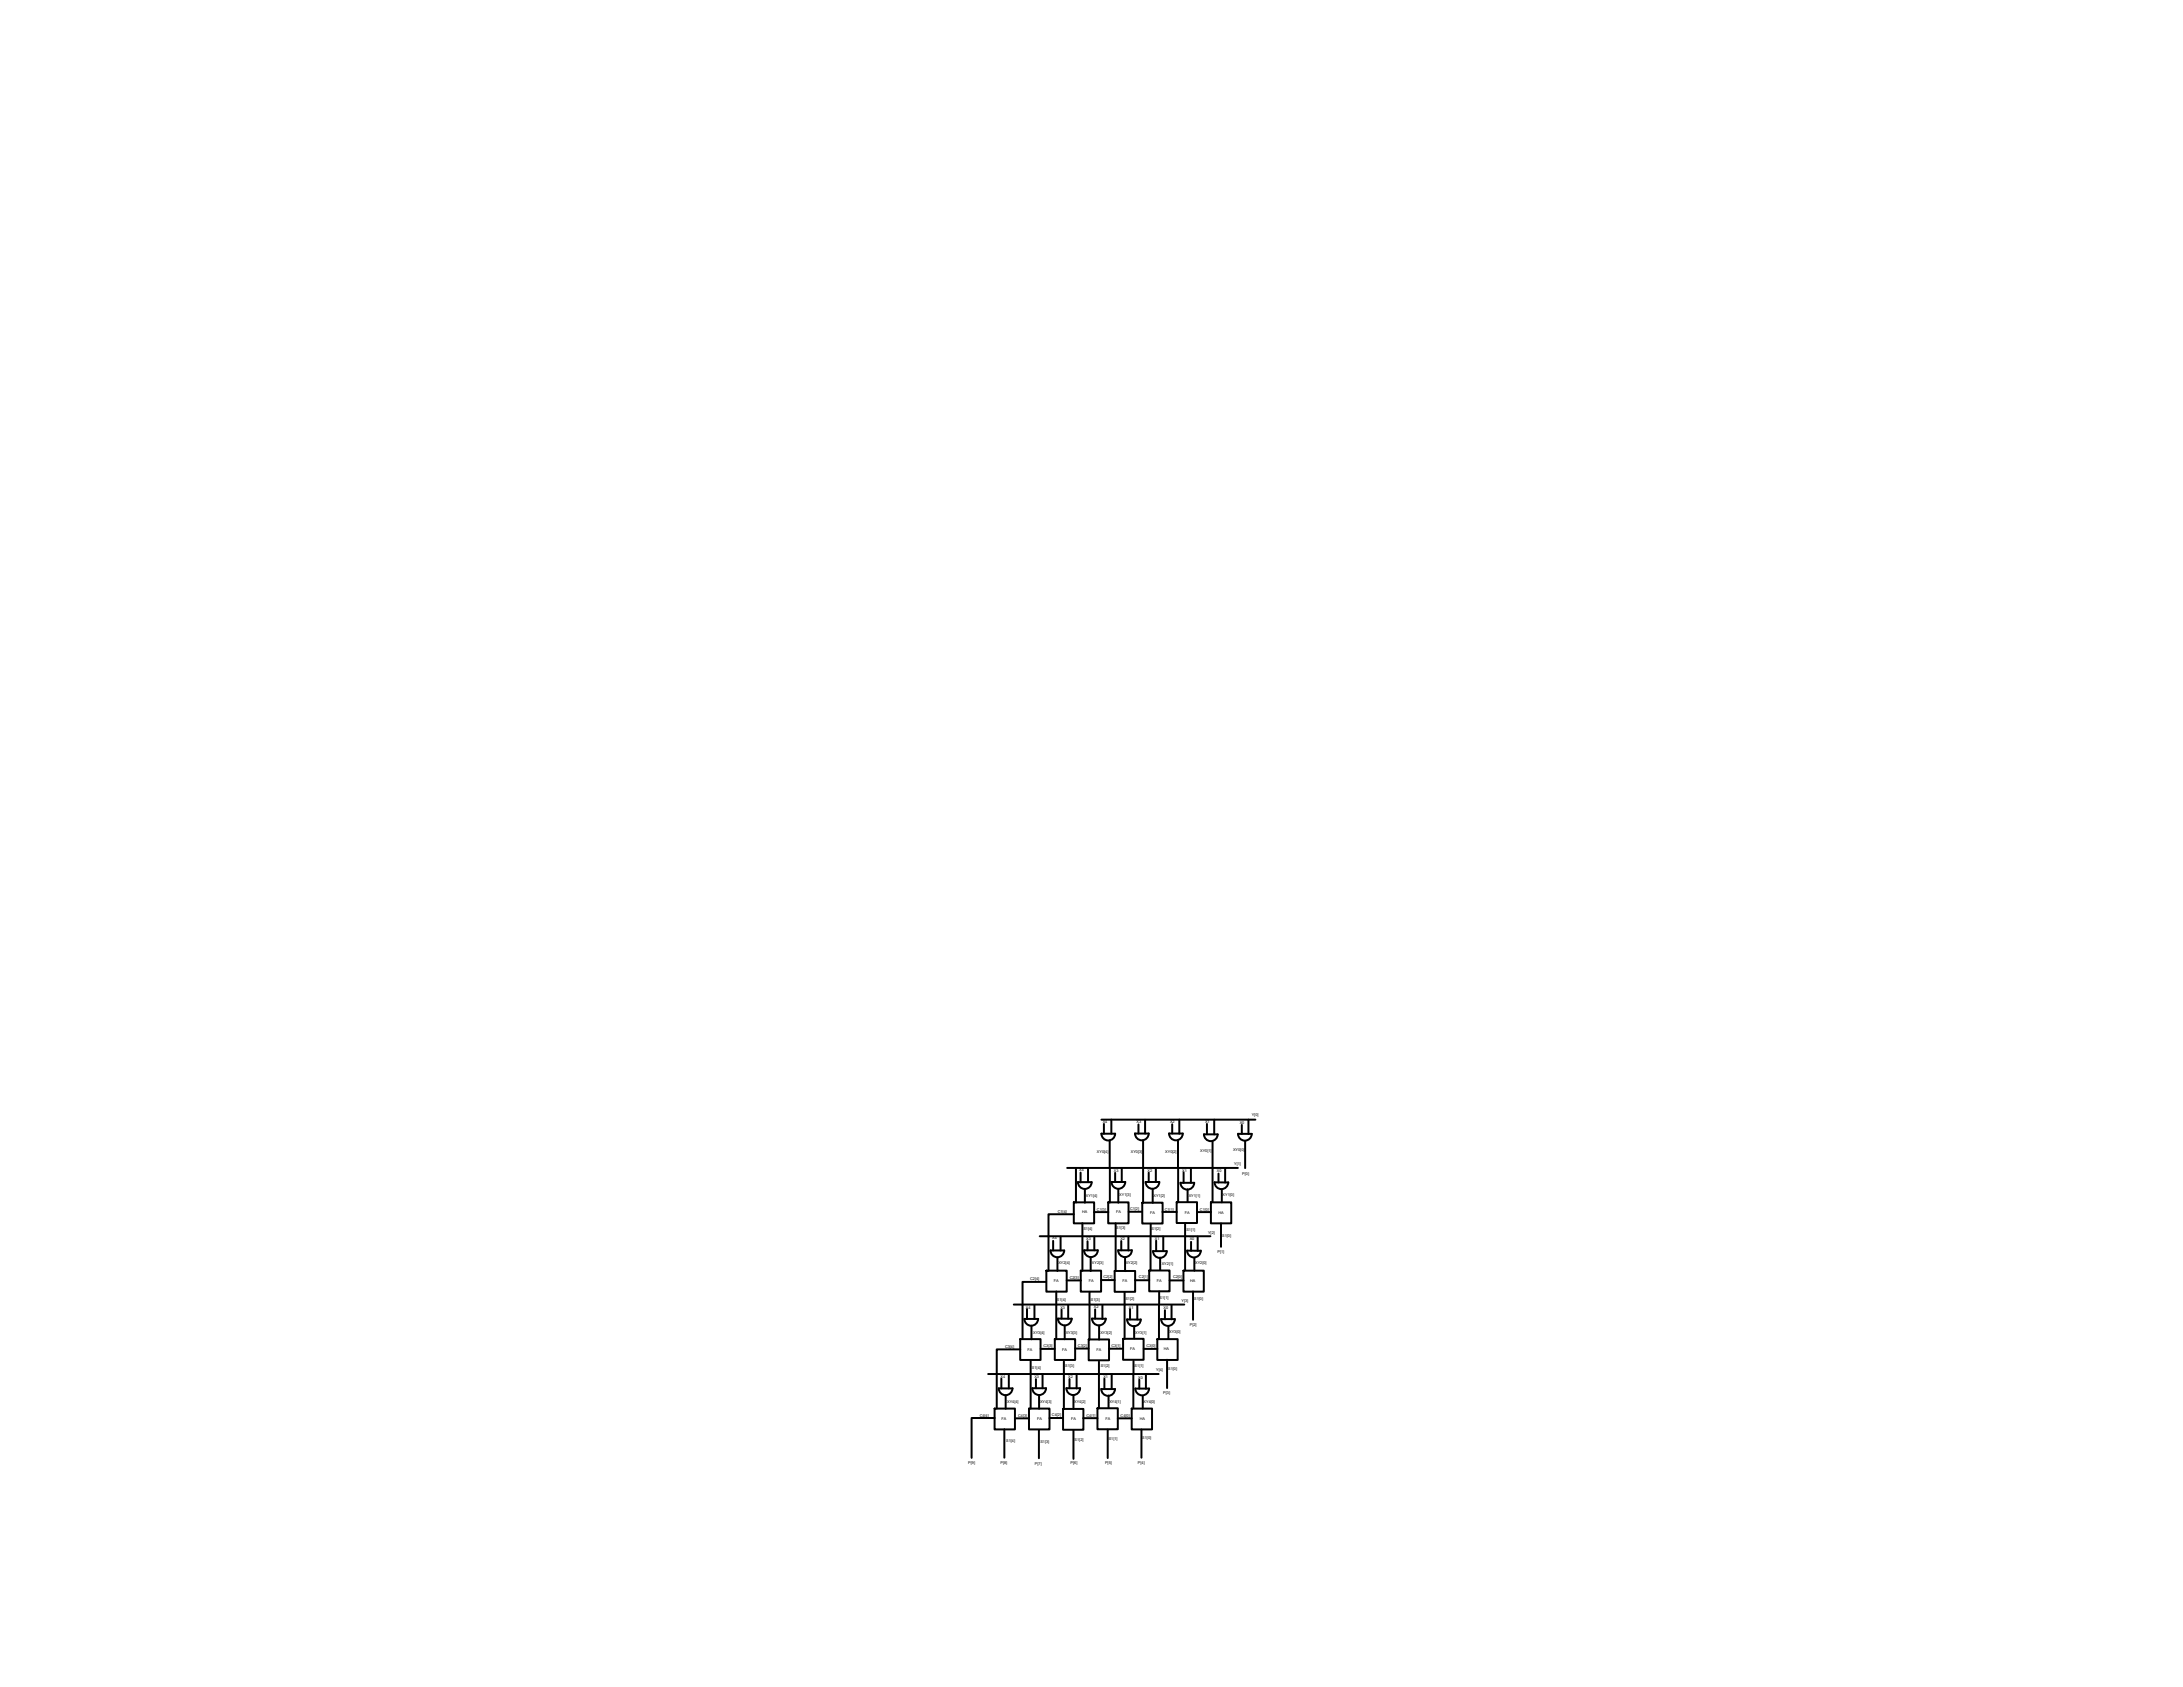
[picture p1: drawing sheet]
<svg xmlns="http://www.w3.org/2000/svg" width="279mm" height="216mm" viewBox="0 0 279 216" stroke-linecap="round" stroke-linejoin="round" font-family="sans-serif">
<defs><g id="words">
<g font-size=".5">
<text x="141.1" y="143.7">X4</text>
<text x="145.5" y="143.8">X3</text>
<text x="149.8" y="143.7">X2</text>
<text x="154.2" y="143.7">X1</text>
<text x="158.7" y="143.8">X0</text>
<text x="160.2" y="142.8">Y[0]</text>
<text x="138.1" y="149.9">X4</text>
<text x="140.4" y="147.5">XY0[4]</text>
<text x="142.6" y="149.9">X3</text>
<text x="144.7" y="147.5">XY0[3]</text>
<text x="149.1" y="147.5">XY0[2]</text>
<text x="151.3" y="150">X1</text>
<text x="153.6" y="147.5">XY0[1]</text>
<text x="157.8" y="147.3">XY0[0]</text>
<text x="158" y="149.1">Y[1]</text>
<text x="135.4" y="155.3">C1[4]</text>
<text x="138.5" y="155.3">HA</text>
<text x="139" y="153.1">XY1[4]</text>
<text x="140.4" y="155">C1[3]</text>
<text x="142.9" y="155.3">FA</text>
<text x="143.3" y="153">XY1[3]</text>
<text x="144.6" y="154.9">C1[2]</text>
<text x="146.9" y="150">X2</text>
<text x="147.2" y="155.3">FA</text>
<text x="147.6" y="153.2">XY1[2]</text>
<text x="149.1" y="154.9">C1[1]</text>
<text x="151.6" y="155.3">FA</text>
<text x="152.1" y="153.1">XY1[1]</text>
<text x="153.6" y="154.9">C1[0]</text>
<text x="155.7" y="150">X0</text>
<text x="155.9" y="155.4">HA</text>
<text x="156.5" y="153">XY1[0]</text>
<text x="159" y="150.3">P[0]</text>
<text x="134.7" y="158.6">X4</text>
<text x="135.5" y="161.8">XY2[4]</text>
<text x="138.7" y="157.4">S1[4]</text>
<text x="139" y="158.7">X3</text>
<text x="139.8" y="161.8">XY2[3]</text>
<text x="142.9" y="157.3">S1[3]</text>
<text x="143.4" y="158.7">X2</text>
<text x="144.1" y="161.8">XY2[2]</text>
<text x="147.4" y="157.4">S1[2]</text>
<text x="147.8" y="158.7">X1</text>
<text x="148.7" y="161.8">XY2[1]</text>
<text x="151.8" y="157.5">S1[1]</text>
<text x="152.3" y="158.7">X0</text>
<text x="153" y="161.7">XY2[0]</text>
<text x="154.6" y="157.9">Y[2]</text>
<text x="155.8" y="160.3">P[1]</text>
<text x="156.4" y="158.3">S1[0]</text>
<text x="131.3" y="167.5">X4</text>
<text x="131.8" y="163.8">C2[4]</text>
<text x="134.9" y="164.1">FA</text>
<text x="135.3" y="166.4">S1[4]</text>
<text x="135.7" y="167.5">X3</text>
<text x="136.9" y="163.6">C2[3]</text>
<text x="139.3" y="164.1">FA</text>
<text x="139.6" y="166.4">S1[3]</text>
<text x="140" y="167.4">X2</text>
<text x="141.2" y="163.6">C2[2]</text>
<text x="143.7" y="164.1">FA</text>
<text x="144" y="166.4">S1[2]</text>
<text x="144.5" y="167.5">X1</text>
<text x="145.8" y="163.6">C2[1]</text>
<text x="148.1" y="164.1">FA</text>
<text x="148.4" y="166.2">S1[1]</text>
<text x="148.9" y="167.5">X0</text>
<text x="150.1" y="163.5">C2[0]</text>
<text x="151.2" y="166.7">Y[3]</text>
<text x="152.3" y="164">HA</text>
<text x="152.8" y="166.3">S1[0]</text>
<text x="128.6" y="172.5">C3[4]</text>
<text x="131.5" y="172.9">FA</text>
<text x="132.2" y="170.7">XY3[4]</text>
<text x="133.6" y="172.4">C3[3]</text>
<text x="136" y="172.8">FA</text>
<text x="136.4" y="170.8">XY3[3]</text>
<text x="138" y="172.4">C3[2]</text>
<text x="140.3" y="172.9">FA</text>
<text x="140.8" y="170.7">XY3[2]</text>
<text x="142.3" y="172.4">C3[1]</text>
<text x="144.7" y="172.8">FA</text>
<text x="145.3" y="170.7">XY3[1]</text>
<text x="146.7" y="172.4">C3[0]</text>
<text x="148.9" y="172.8">HA</text>
<text x="149.6" y="170.6">XY3[0]</text>
<text x="152.3" y="169.7">P[2]</text>
<text x="128.1" y="176.3">X4</text>
<text x="128.9" y="179.5">XY4[4]</text>
<text x="132.1" y="175.1">S1[4]</text>
<text x="132.4" y="176.3">X3</text>
<text x="133.1" y="179.5">XY4[3]</text>
<text x="136.3" y="175">S1[3]</text>
<text x="136.7" y="176.4">X2</text>
<text x="137.5" y="179.5">XY4[2]</text>
<text x="140.9" y="175">S1[2]</text>
<text x="141.2" y="176.3">X1</text>
<text x="142" y="179.6">XY4[1]</text>
<text x="145.2" y="175">S1[1]</text>
<text x="145.7" y="176.5">X0</text>
<text x="146.4" y="179.6">XY4[0]</text>
<text x="148" y="175.5">Y[4]</text>
<text x="148.9" y="178.4">P[3]</text>
<text x="149.5" y="175.3">S1[0]</text>
<text x="125.4" y="181.3">C4[4]</text>
<text x="128.2" y="181.7">FA</text>
<text x="128.8" y="184.6">S1[4]</text>
<text x="130.3" y="181.3">C4[3]</text>
<text x="132.7" y="181.7">FA</text>
<text x="133.2" y="184.7">S1[3]</text>
<text x="134.6" y="181.3">C4[2]</text>
<text x="137.1" y="181.7">FA</text>
<text x="137.5" y="184.4">S1[2]</text>
<text x="139.1" y="181.3">C4[1]</text>
<text x="141.5" y="181.7">FA</text>
<text x="141.9" y="184.3">S1[1]</text>
<text x="143.4" y="181.3">C4[0]</text>
<text x="145.9" y="181.8">HA</text>
<text x="146.2" y="184.2">S1[0]</text>
<text x="123.9" y="187.3">P[9]</text>
<text x="128.1" y="187.4">P[8]</text>
<text x="132.5" y="187.5">P[7]</text>
<text x="137" y="187.4">P[6]</text>
<text x="141.4" y="187.4">P[5]</text>
<text x="145.6" y="187.3">P[4]</text>
</g>
</g></defs>
<!-- layer: 0 -->
<g fill="none" stroke="#000" stroke-width=".25">
<path d="M133.1 158.2h21.8M134.8 158.8v1.2M135.7 158.3v1.7M136.6 149.5h21.8M137.4 153.9h2.6v2.7h-2.6zM137.4 155.4h-3.2v7.2M137.7 149.5v4.4M138 151.3h1.7a.88 .88 0 0 1-.9 .9 .88 .88 0 0 1-.8-.9zM138.3 150.1v1.2M138.5 156.5v6.1M138.7 160a.88 .88 0 0 0 .9 .9 .88 .88 0 0 0 .9-.9h-1.7M138.9 152.2v1.7"/>
<path d="M139.2 158.8v1.2M139.3 149.5v1.8M140 155.1h1.9M140.1 158.3v1.7M141 143.3h19.7M141 145.1h1.7a.88 .88 0 0 1-.9 .9 .88 .88 0 0 1-.8-.9zM141.3 143.8v1.3M141.8 153.9h2.6v2.7h-2.6zM142 145.9v8M142.2 143.3v1.8M142.3 151.3a.88 .88 0 0 0 .8 .8 .88 .88 0 0 0 .9-.8M142.3 151.3h1.7"/>
<path d="M142.7 150.1v1.2M142.8 156.6v6.1M143.1 160a.88 .88 0 0 0 .9 .9 .88 .88 0 0 0 .9-.9h-1.8M143.1 152.2v1.7M143.5 158.8v1.2M143.6 149.5v1.8M144.4 158.3v1.7M144.5 155.1h1.7M145.3 145.1a.88 .88 0 0 0 .8 .8 .88 .88 0 0 0 .9-.8h-1.7M145.7 143.9v1.2M146.2 153.9h2.6v2.7h-2.6zM146.3 145.9v3.6"/>
<path d="M146.3 149.5v4.4M146.6 143.3v1.8M146.6 151.3a.88 .88 0 0 0 .9 .8 .88 .88 0 0 0 .9-.8M146.6 151.3h1.8M147 150.1v1.2M147.3 158.2v4.4M147.3 156.6v1.6M147.5 152.1v1.8M147.9 149.5v1.8M148 158.8v1.3M148.8 155.1h1.8M148.9 158.3v1.8"/>
<path d="M149.6 145.1a.88 .88 0 0 0 .9 .8 .88 .88 0 0 0 .9-.8h-1.8M150 143.9v1.2M150.6 153.9h2.6v2.6h-2.6zM150.8 145.9v3.6M150.8 149.5v4.4M150.9 143.3v1.8M151.1 151.4a.88 .88 0 0 0 .9 .8 .88 .88 0 0 0 .8-.8h-1.7M151.5 150v1.4M151.7 156.5v6.1M152 152.2v1.6M152.4 149.5v1.9M152.4 158.9v1.2"/>
<path d="M153.2 155.1h1.8M153.3 158.3v1.8M154.1 145.2h1.8a.88 .88 0 0 1-.9 .8 .88 .88 0 0 1-.9-.8zM154.5 143.8v1.4M155 153.9h2.6v2.7h-2.6zM155.2 146v7.8M155.4 143.3v1.9M155.4 151.3a.88 .88 0 0 0 .9 .9 .88 .88 0 0 0 .9-.9M155.5 151.3h1.7M156 150.2v1.1M156.3 156.6v3M156.4 152.2v1.7"/>
<path d="M156.8 149.5v1.8M158.5 145.1a.88 .88 0 0 0 .8 .9 .88 .88 0 0 0 .9-.9h-1.7M158.9 144v1.1M159.4 146v3.5M159.8 143.3v1.8M126.5 175.8h21.8M127.8 177.7a.88 .88 0 0 0 .9 .9 .88 .88 0 0 0 .9-.9h-1.8M128.2 176.4v1.3M128.7 178.6v1.7M129.1 175.9v1.8M129.8 167h21.8M130.6 171.4h2.6v2.6h-2.6z"/>
<path d="M130.6 172.7h-3v7.6M131.1 168.8a.88 .88 0 0 0 .9 .9 .88 .88 0 0 0 .9-.9M131.1 168.8h1.8M131.4 167.5v1.3M131.9 174.2v6.1M132 169.7v1.7M132.1 177.6a.88 .88 0 0 0 .9 .9 .88 .88 0 0 0 .9-.8M132.1 177.7h1.8M132.4 167v1.8M132.6 176.5v1.2M133 178.5v1.8M133.2 172.6h1.8"/>
<path d="M133.4 175.9v1.8M133.9 164.1h-3v7.3M133.9 162.6h2.6v2.7h-2.6zM134.5 160a.88 .88 0 0 0 .8 .9 .88 .88 0 0 0 .9-.9h-1.7M135 171.4h2.6v2.6h-2.6zM135.2 165.3v6.1M135.3 160.9v1.8M135.9 167.6v1.2M136.2 174.2v1.6M136.2 175.9v4.4M136.3 169.6v1.8M136.5 177.6a.88 .88 0 0 0 .9 .9 .88 .88 0 0 0 .8-.8"/>
<path d="M136.5 177.7h1.7M136.5 163.9h1.8M136.7 167v1.8M136.9 176.5v1.2M137.2 168.8a.88 .88 0 0 1-.9 .8 .88 .88 0 0 1-.9-.9l1.8 .1M137.4 178.5v1.8M137.6 172.6h1.7M137.8 175.9v1.8M138.3 162.6h2.6v2.7h-2.6zM139.3 171.4h2.6v2.7h-2.6zM139.4 165.3v1.7M139.4 167v4.4"/>
<path d="M139.6 160.9v1.8M139.8 168.7a.88 .88 0 0 0 .8 .9 .88 .88 0 0 0 .9-.8M139.8 168.8h1.7M140.2 167.6v1.2M140.7 174.3v5.9M140.7 169.6v1.8M140.9 163.8h1.8M140.9 177.8a.88 .88 0 0 0 .9 .8 .88 .88 0 0 0 .9-.8M141 177.8h1.7M141.1 167v1.8M141.4 176.4v1.4M141.9 178.6v1.6"/>
<path d="M141.9 172.6h1.8M142.3 175.9v1.9M142.7 162.7h2.6v2.6h-2.6zM143.7 171.3h2.7v2.7h-2.7zM143.9 165.4v5.9M144 160.9v1.8M144.6 167.5v1.4M145.1 175.9v4.3M145.1 174.2v1.7M145.2 169.7v1.6M145.3 163.8h1.8M145.3 177.7a.88 .88 0 0 0 .9 .9 .88 .88 0 0 0 .9-.9"/>
<path d="M145.3 177.7h1.8M145.6 167v1.9M145.8 176.6v1.1M146 168.9a.88 .88 0 0 1-.9 .8 .88 .88 0 0 1-.8-.9l1.7 .1M146.3 178.6v1.7M146.4 172.6h1.7M146.7 175.9v1.8M147.1 162.6h2.6v2.7h-2.6zM147.6 160.1a.88 .88 0 0 0 .8 .9 .88 .88 0 0 0 .9-.9h-1.7M148.1 171.4h2.6v2.6h-2.6zM148.3 167v4.3M148.4 165.3v1.7"/>
<path d="M148.5 160.9v1.7M148.6 168.8a.88 .88 0 0 0 .9 .9 .88 .88 0 0 0 .9-.9h-1.8M149.1 167.7v1.1M149.4 174v3.6M149.5 169.7v1.7M149.7 163.9h1.8M149.9 167v1.8M151.5 162.6h2.6v2.7h-2.6zM151.9 160a.88 .88 0 0 0 .9 .9 .88 .88 0 0 0 .9-.8M152 160.1h1.7M152.7 165.3v3.6M152.9 161v1.6"/>
<path d="M127.3 180.3h2.6v2.6h-2.6zM127.3 181.5h-2.9v5.1M128.5 182.9v3.7M129.9 181.5h1.8M131.7 180.3h2.6v2.6h-2.6zM133 183v3.6M134.3 181.5h1.7M136.1 180.3h2.6v2.7h-2.6zM137.4 183.1v3.6M138.6 181.5h1.9M140.5 180.2h2.6v2.7h-2.6zM141.8 183v3.6"/>
<path d="M143.1 181.5h1.7M144.8 180.3h2.6v2.6h-2.6zM146.1 182.9v3.7"/>
</g>
<use href="#words"/>
</svg>
